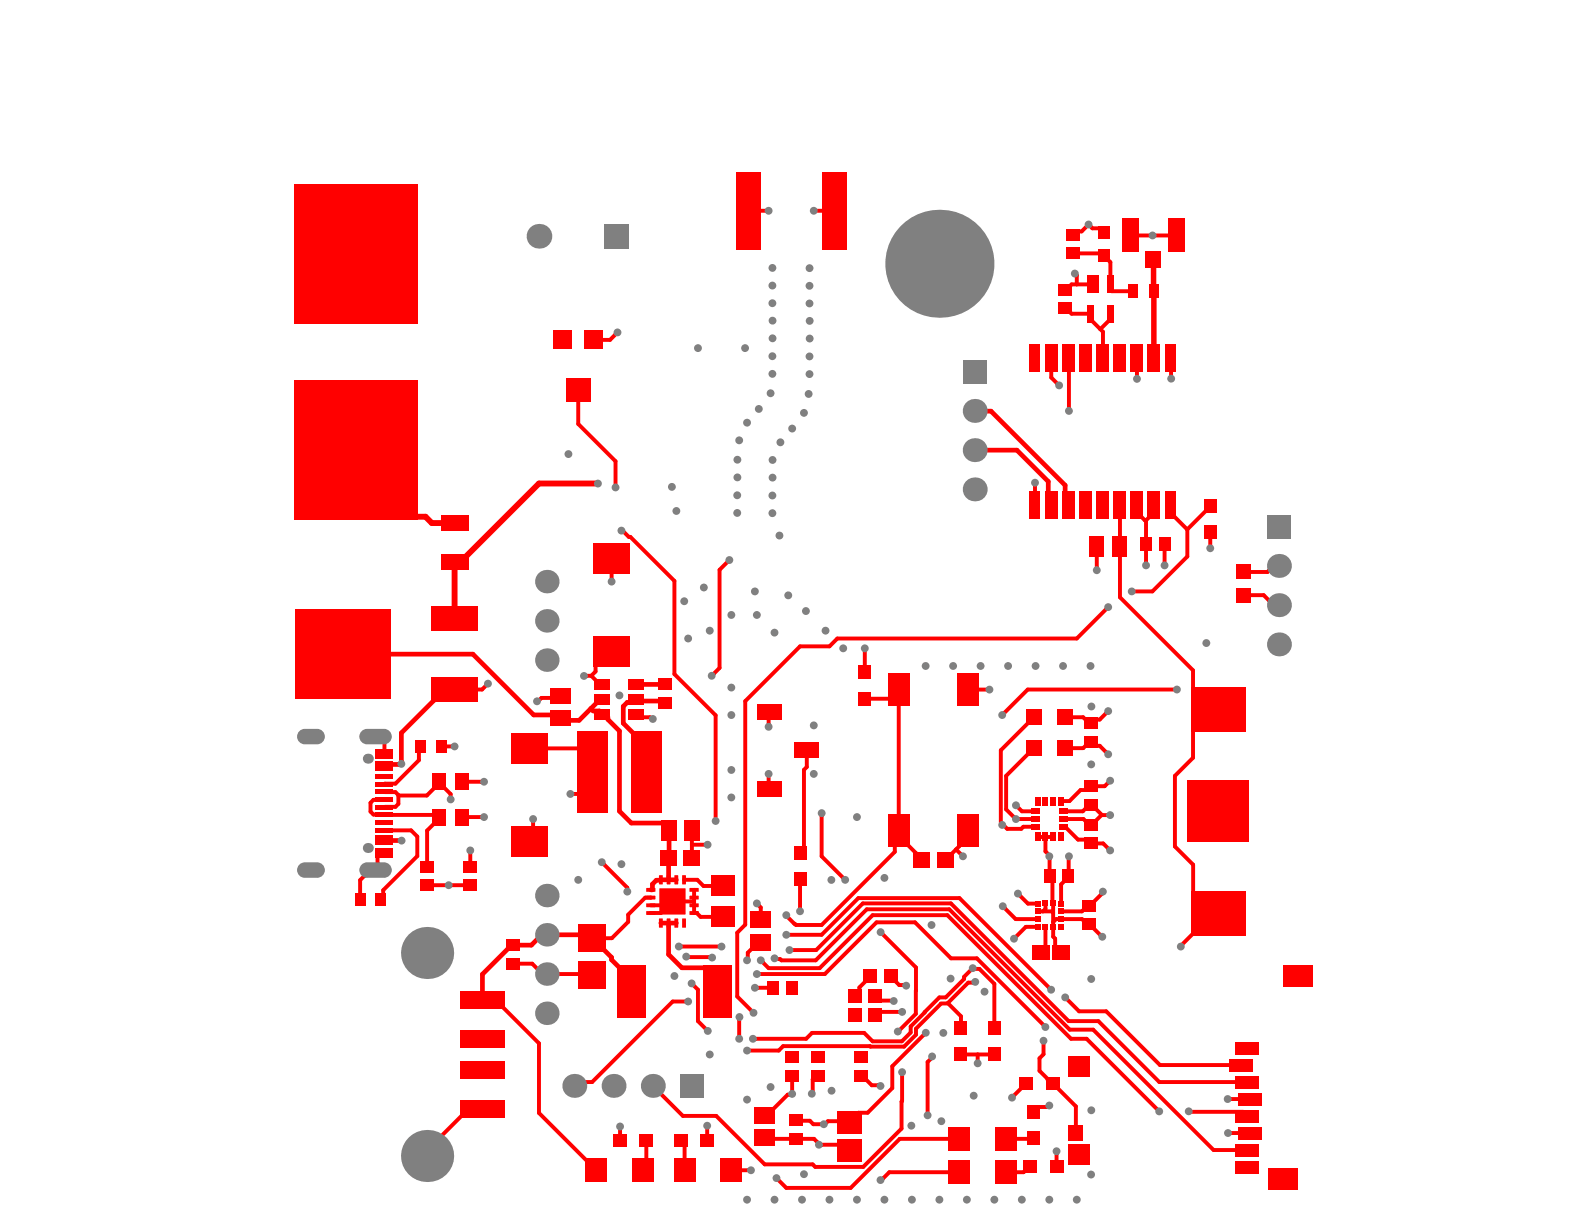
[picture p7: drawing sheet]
<svg xmlns="http://www.w3.org/2000/svg" width="279mm" height="216mm" viewBox="0 0 279 216" stroke-linecap="round" stroke-linejoin="round" font-family="sans-serif">
<g fill="none" stroke="#f00" stroke-width=".69">
<path d="M132 37.2h3.6M143.5 37.2h3.6M108.9 58.6l-1.3 1.4h-2.9M187.9 54.4h.2l.9 .9h3.3v1l1.7 1.7M189.2 44.7h5.1l1.6 1.6v4.8l.2 .3h3.8M189.6 48.3l.3 .3v1.6M192.7 50.2h-3.7l-.9 .9h-.2M194 58l.6 .5v4.6M194.8 41l-.7-.7h-1.4l-.7-.7-1.2 1.2h-1l-.6 .6M195.9 55.3v1l-1.9 1.7M199.4 41.5h8.1M102 68.8v6l6.6 6.6v4.6"/>
<path d="M185.6 63.1l-.2 .2v3.3l1.4 1.4M188.5 63.1v9.4M188.6 63.1h-.1M200.5 63.1v3.7M206.5 63.1l.1 .1M206.6 63.2v3.6M107.9 98.5v4.1M109.6 93.6h.2l1.1 1.1h.3l7.8 7.8v16.4l7.2 7.3v18.6M128.7 98.8l-1.8 1.7v17.3l-1.4 1.4M182.6 85.1v3.9M182.6 89h.1M182.6 85.1h.1"/>
<path d="M193.5 96.4v4.2M197.6 89v16.4l12.8 12.8v3.3l3.6 3.6M200.5 89v1.4l1.4 1.4h.2M202.1 91.8v7.9M203.5 89v1.4l-1.4 1.4M205.4 96v3.7M206.5 89v1.5l2.9 2.9M209.4 93.4h.1M209.4 93.4v4.8l-6.1 6.1h-3.7M213.5 89.2v.1l-4.1 4.1M213.5 93.8v2.9M225.6 99.8h-1l-1 1.1h-4.2"/>
<path d="M104.3 119.2h-1.3M104.3 119.2l1.6 1.6h.4M107.9 114.9h-.5l-2.3 2.4v1.1l-.8 .8M152.5 114.4v4.2M195.5 107.1l-5.6 5.5h-42.2l-1.4 1.4h-5.2l-9.6 9.7v39.4l-1.5 1.4v11.3l2.9 2.8M219.4 105h3.5l1.8 1.7h.9M66.2 129.9h.7l.9 1v2.1M67.8 139.7h1.9l.6 .5v1.6l-.6 .5-1.9 .1M74.3 131.7l-.4 .3v2.1l-4.2 4.1-1.9 .1M77.5 138.1l2 2v.9M77.5 137.9v.2M77.5 138.1l-2.2 2.2h-5"/>
<path d="M77.8 131.7h2.4M81.5 137.9h3.9M86.1 120.6l-1.1 1h-4.8M93.3 132h8.8l2.4 2.4v3.3l-2.4 2.3h-1.5M98.9 123.1h-3.4l-.6 .6h-.2M112.3 125.9l.6 .7 1.8-.1 .3 .3h.2M135.6 136.5v2.5l.2 .2M135.8 125.5l-.2 .2v2.5M142.3 132.4v2.9l-.5 .5v14l-.7 .7M158.5 121.7v25.7l3 3v.3l1.1 1M158.5 121.7l-1.5 1.5h-4.5M174.5 121.6l-3.7 .1"/>
<path d="M182.4 126.5l-5.9 5.8v12.8l.3 .2v.2h.2l.7 .7h2.4l.4-.4h2.1M182.4 132l-4.9 4.9v5.9l1.7 1.7h3.4M187.8 132h3.3l1.1-1.1h.2l.6 .7h1l1.5 1.4M195.5 125.4l-1.5 1.5h-1l-.6 .7h-.2l-1.1-1.1h-3.3M195.8 137.7l-1 1h-2.4l-.7 .7h-1.1l-2 1.9h-1.5M207.6 121.6h-26.3l-4.5 4.5M214 125.1l-3.6 3.6v5l-3.2 3.2v12.4l3.3 3.2v5l3.6 3.6M214 125.1h.9M67.8 141l-1.9 .1-.5 .5v1.6l.5 .5h11.2l.4 .4v.2l-2.2 2.2v6.4M67.8 150.4h-.7l-.5 .5v2.2l-.4 .4h-.9l-1.8 1.7v3.5M67.8 146.5h4.7l1.1 1.1v3.4l-6 6v1.1l-.5 .6M75.3 156.1h7.7"/>
<path d="M81.5 144.1h3.9M83 150v2.9M94 144.5v3.2l-.7 .7M106.1 152.1l4.6 4.5v.7M114.8 158.3h-1l-3 3v1.3l-2.9 2.9h-3.4M114.8 159.7h1.8l.7 .6-.7 .7h-1.8M114.8 158.3h.1M118.6 159h3.8M120.7 155.2h2.3l1.1 1.1h3.5M122 146.5v4.9M122 149h2.8M122.4 157v4h.5l.7 .7h4"/>
<path d="M133.5 159.4l.7 .7v2.1M133.5 159.4h.1M141.1 155.1v5.6M144.9 143.4v7.6l4.2 4.2M157.8 148.2v2.1l-12.9 12.9h-4.5l-1.7-1.8M167.8 150.7h.1M168.6 149.8l1.3 1.2M170.8 146.5l-1.6 1.5v1.2l-2.5 2.5M176.9 159.8l2.3 2.3h3.8M179.2 142l1.1 1.1h2.3M179.2 144.5h.1M179.5 157.6l1.8 1.8h1.7"/>
<path d="M183 147.6h2.8M184.4 147.6v2.6l.7 .7v3.6l.5 .5v4.2l.2 .2M184.4 159.4h.1M184.4 159.4v.9l-.4 .5M185.8 159.4v5.8l.3 .4v1.5l.9 .9h.2M185.8 159.4h.1M187.6 145.8h.3l2.3 2.3h1.5l.7 .7h2.2l1.2 1.2M187.6 143.1h3.4l1.2-1.2h.4l1.8 1.9M188.5 151v3.7l-1.3 1.3v3.4M194.5 157.3l-.1 .3-2.2 2.2h-.4l-1 1h-3.6M195.8 143.8h-1.5l-1.7 1.7h-.4l-1.1-1h-3.5M85.1 176.5h2.4l7.6 7.5v12.3l10.1 10.1"/>
<path d="M90.6 170h3.3l1.8 1.8h8.6l.1 .1M114.8 161h.1M119.7 166.9v.1M119.7 167h7.6M121 168.7l4.6 .2M121.4 176.7h-2.7l-14.3 14.2h-2.4l-.7 .6M122 173.5l1.1 1.1v5.5l1.7 1.7M127.3 167h.1M130.4 179.4v3.8M133.2 174.2h3.2M133.5 171.8h12l9.1-9.1h6.8l6.4 6.3h4.5l12.1 12.2M134.2 169.4l1.4 1.4h9l9.3-9.4h13.2l21.8 21.8h2.8l12.8 12.8"/>
<path d="M134.2 166.2h-.4l-1.9 1.9v1.2l-.1 .1M136.6 169l.1 .2h.9l.2 .2h6.1l9-9h14.5l21.3 21.2h4.1l21.3 21.3h5.9M138.7 164.9h6.2l6.5-6.5h17.8l16.2 16.2M139.3 167.6h4.7l8.2-8.2h15.5l20.8 20.7h5.2l10.8 10.8h15.5M153.5 172.2l-1.9 2v.6l-.8 .8M154.3 175.6l.8 .9 2.5 .1M155.3 164.4l6.3 6.3-.1 8.1-3.1 3.2M157.1 172.2l1.5 1.6h1.1l.1 .1M159.1 178.5h-4l-.1 .2M166 177.1l-4.4 4.4v1l-2.1 2.1-21.4-.1-.7 .8h-5.6M166 177h1.2M172 173.2l-.1 .1h-1.1l-3.6 3.6 2.3 2.4v2.1"/>
<path d="M183 163.5h-2.1l-2 2.1M183 160.8h2.5l.3 .2M184.4 163.5v3.8l-.7 .7M185.8 162.6h.1M185.8 162.6l.5-.5h4.6l.9 1h.4l2.2 2.1M187.9 175.9l2.4 2.5h4.8l9.5 9.5h14.3M214 161.1l-5.7 5.7v.2M214 161.1h.9M85.1 195.5h-2.4l-7.4 7.4v1M109.4 198.7v2.5M124.7 198.6v2.6M139.7 189.7v3.3l-.1 .1h-.7l-3.6 3.6h-.4"/>
<path d="M139.7 189.7h.1M144.2 189.7h-.2l-.6 .7v2.2l-.2 .3M151.8 189.7h.3l1.7 1.7h1.4l.1 .2M159.1 189.1l-.1 10-6.7 6.7h-8.5l-.5-.4h-8.4l-8.6-8.6h-5.8l-5.3-5.3M163.3 182.2l-5.9 5.9v3.8l-4.4 4.4h-1.6l-1.6 1.6-.2-.1h-3.6l-.5 .5h-2l-.7-.6-2.4-.1M164.4 186.3v.2l-.8 .8v9.4M169.5 186h5.9M172.4 186v1.6M175.4 181.4v-7.9l-2.6-2.6h-1.1l-.1-.1-1.5 1.5v.4l-3.3 3.2h-1.1l-5.1 5.2v1l-1.5 1.6h-5.2l-1.5-1.5h-9.2l-1 1h-9.4M181 191.2h-.1l-2.4 2.4M184.1 183.6v2.4l-.7 .7v2.2l2.1 2.3h.3l4 4v4.7M185.1 195h-.2l-.3 .3h-1.5l-.8 .8"/>
<path d="M209.7 196l9.5 .1 .8 .8M216.6 193.9h3.9M216.6 199.9h3.9M114 201.2v4.6l-.6 .6M120.1 201.2l.7 .7v4.5M128.9 206.4h3.6M134.9 200.7l.2 .2h8.5l.9 .8v.2M144.6 201.9h4.1l1.1 1.1M169.2 206.8h-12.3l-1.4 1.3h-.2M169.2 200.9h-10.5l-8.6 8.6h-11.4l-1.7-1.7M181.7 205.7h-.1l-1 1.1h-3.2M182.3 200.8l-.1 .1h-4.8"/>
<path d="M186.4 203.1v2.6"/>
</g>
<g fill="none" stroke="#f00" stroke-width=".83">
<path d="M171.9 79.4h7.5l5.5 5.5v3.5l.7 .6M171.9 72.5h2.9l13.1 13.1v2.7l.7 .7M60.6 115.4h22.8l10.7 10.7h3.8l1 1h3.2l3.8-3.7h.4M70.8 134.7l-.1 .1h-2.6l-.3 .4M70.8 134.7v.1M80.2 121.6l-1.6 1.7h-2l-.1 .3-5.7 5.7v5.4M104.2 125l.4 .4h1.1l.6 .5h.4l.5 .6v.4l2.1 2v14.2l2.1 2.1h5.7l.9 .9-.1 9.1M117.2 124l-.3-.3h-4.3l-.3-.3-.6 .5h-1.1l-.7 .7v3l4.1 4.1v4.5M117.2 120.7l-4.9 .1M67.8 148.2v.1M67.8 148.3h3M70.8 148.3h.1"/>
<path d="M119.3 155.2l-3.5 .1-.7 .7v.9l-.3 .1M111.4 174.9v-2.1l-3.5-3.5v-.4l-4.1-4h-8.2l-1.9 1.8h-3.1l-.6 .6h-.4l-4.5 4.5v4.7M116.6 162.8h2.7M117.9 162.8v5.6l2.4 2.3h4.1l2.1 2.1v2.1"/>
</g>
<path d="M71.5 88.1v1.3l1.8 1.7h1.8l1.1 1.2h4M105.5 85.3h-10.4l-13.8 13.8h-1.1v10" fill="none" stroke="#f00" stroke-width="1"/>
<path d="M203.4 45.7l.1 5.7M203.5 51.4h.1M203.5 51.4v11.7" fill="none" stroke="#f00" stroke-width=".97"/>
<g fill="#808080">
<path d="M55.9 153.5h1.4a1.36 1.36 0 0 1-1.4 1.3z"/>
<path d="M55.9 152.1a1.36 1.36 0 0 1 1.4 1.4h-1.4z"/>
<path d="M52.7 152.7l.6-.5 .5-.1v1.4h-1.4z"/>
<path d="M52.4 153.5h1.4v1.3a1.36 1.36 0 0 1-1.4-1.3z"/>
<path d="M55.9 129.9h1.4a1.36 1.36 0 0 1-1.4 1.4z"/>
<path d="M55.9 128.6a1.36 1.36 0 0 1 1.4 1.3h-1.4z"/>
<path d="M52.7 129.1l.6-.5h.5v1.3h-1.4z"/>
<path d="M52.4 129.9h1.4v1.4a1.36 1.36 0 0 1-1.4-1.4z"/>
<path d="M67.7 153.5h1.4a1.36 1.36 0 0 1-1.4 1.3z"/>
<path d="M67.7 152.1a1.36 1.36 0 0 1 1.4 1.4h-1.4z"/>
<path d="M63.6 152.7l.7-.5 .4-.1v1.4h-1.3z"/>
<path d="M63.4 153.5h1.3v1.3a1.36 1.36 0 0 1-1.3-1.3z"/>
<path d="M67.7 129.9h1.4a1.36 1.36 0 0 1-1.4 1.4z"/>
<path d="M67.7 128.6a1.36 1.36 0 0 1 1.4 1.3h-1.4z"/>
<path d="M63.6 129.1l.7-.5h.4v1.3h-1.3z"/>
<path d="M63.4 129.9h1.3v1.4a1.36 1.36 0 0 1-1.3-1.4z"/>
<circle cx="166.4" cy="182.2" r=".69"/>
<circle cx="158.4" cy="182" r=".69"/>
<circle cx="184.1" cy="183.6" r=".69"/>
<circle cx="172.4" cy="187.6" r=".69"/>
<circle cx="178.5" cy="193.6" r=".69"/>
<circle cx="171.6" cy="170.8" r=".69"/>
<circle cx="172" cy="173.2" r=".69"/>
<circle cx="173.7" cy="174.9" r=".69"/>
<circle cx="167.7" cy="172.6" r=".69"/>
<circle cx="163.3" cy="182.2" r=".69"/>
<circle cx="164.4" cy="186.3" r=".69"/>
<circle cx="155.3" cy="208.2" r=".69"/>
<circle cx="174.5" cy="121.6" r=".69"/>
<circle cx="182.6" cy="85.1" r=".69"/>
<circle cx="119.7" cy="167" r=".69"/>
<circle cx="138.7" cy="164.9" r=".69"/>
<circle cx="139.3" cy="167.6" r=".69"/>
<circle cx="159.8" cy="173.9" r=".69"/>
<circle cx="157.6" cy="176.6" r=".69"/>
<circle cx="145.3" cy="198.3" r=".69"/>
<circle cx="144.5" cy="201.9" r=".69"/>
<circle cx="127.3" cy="167" r=".69"/>
<circle cx="133.5" cy="159.4" r=".69"/>
<circle cx="102" cy="155.2" r=".69"/>
<circle cx="146.6" cy="155.2" r=".69"/>
<circle cx="149.1" cy="155.2" r=".69"/>
<circle cx="136.2" cy="47.3" r=".69"/>
<circle cx="142.8" cy="47.3" r=".69"/>
<circle cx="141.8" cy="72.8" r=".69"/>
<circle cx="184.4" cy="181.2" r=".69"/>
<circle cx="185.4" cy="174.6" r=".69"/>
<circle cx="208.3" cy="167" r=".69"/>
<circle cx="126.2" cy="144.8" r=".69"/>
<circle cx="145.6" cy="111.2" r=".69"/>
<circle cx="148.7" cy="114.4" r=".69"/>
<circle cx="152.5" cy="114.4" r=".69"/>
<circle cx="142.8" cy="50.4" r=".69"/>
<circle cx="136.2" cy="50.4" r=".69"/>
<circle cx="188.5" cy="72.5" r=".69"/>
<circle cx="186.8" cy="68" r=".69"/>
<circle cx="202.1" cy="99.7" r=".69"/>
<circle cx="205.4" cy="99.7" r=".69"/>
<circle cx="199.6" cy="104.3" r=".69"/>
<circle cx="195.5" cy="107.1" r=".69"/>
<circle cx="192.4" cy="117.5" r=".69"/>
<circle cx="168.1" cy="117.5" r=".69"/>
<circle cx="142.2" cy="107.8" r=".69"/>
<circle cx="132.9" cy="178.6" r=".69"/>
<circle cx="213.5" cy="96.7" r=".69"/>
<circle cx="193.5" cy="100.6" r=".69"/>
<circle cx="135.9" cy="69.4" r=".69"/>
<circle cx="142.6" cy="69.5" r=".69"/>
<circle cx="139.7" cy="75.6" r=".69"/>
<circle cx="137.7" cy="78" r=".69"/>
<circle cx="130.4" cy="77.7" r=".69"/>
<circle cx="131.8" cy="74.6" r=".69"/>
<circle cx="133.8" cy="72.1" r=".69"/>
<circle cx="136.2" cy="53.5" r=".69"/>
<circle cx="136.2" cy="62.8" r=".69"/>
<circle cx="136.2" cy="65.9" r=".69"/>
<circle cx="136.3" cy="59.7" r=".69"/>
<circle cx="136.3" cy="56.6" r=".69"/>
<circle cx="142.8" cy="56.6" r=".69"/>
<circle cx="142.8" cy="59.7" r=".69"/>
<circle cx="142.8" cy="66" r=".69"/>
<circle cx="142.8" cy="62.9" r=".69"/>
<circle cx="142.8" cy="53.5" r=".69"/>
<circle cx="130" cy="87.4" r=".69"/>
<circle cx="130" cy="90.5" r=".69"/>
<circle cx="130.1" cy="84.2" r=".69"/>
<circle cx="130.1" cy="81.1" r=".69"/>
<circle cx="136.3" cy="81.1" r=".69"/>
<circle cx="136.3" cy="84.2" r=".69"/>
<circle cx="136.2" cy="90.5" r=".69"/>
<circle cx="136.2" cy="87.4" r=".69"/>
<circle cx="143.5" cy="37.2" r=".69"/>
<circle cx="135.6" cy="37.2" r=".69"/>
<circle cx="131.4" cy="61.4" r=".69"/>
<circle cx="123.1" cy="61.4" r=".69"/>
<circle cx="130.4" cy="179.4" r=".69"/>
<circle cx="133.5" cy="171.8" r=".69"/>
<circle cx="133.2" cy="174.2" r=".69"/>
<circle cx="124.8" cy="181.8" r=".69"/>
<circle cx="130.4" cy="183.2" r=".69"/>
<circle cx="132.8" cy="183.2" r=".69"/>
<circle cx="131.8" cy="185.3" r=".69"/>
<circle cx="125.2" cy="186" r=".69"/>
<circle cx="124.8" cy="149" r=".69"/>
<circle cx="125.6" cy="168.9" r=".69"/>
<circle cx="109.6" cy="93.6" r=".69"/>
<circle cx="100.3" cy="80.1" r=".69"/>
<circle cx="118.5" cy="85.9" r=".69"/>
<circle cx="119.3" cy="90.1" r=".69"/>
<circle cx="108.6" cy="86" r=".69"/>
<circle cx="105.5" cy="85.3" r=".69"/>
<circle cx="108.9" cy="58.6" r=".69"/>
<circle cx="187.5" cy="117.5" r=".69"/>
<circle cx="177.8" cy="117.5" r=".69"/>
<circle cx="173" cy="117.5" r=".69"/>
<circle cx="163.3" cy="117.5" r=".69"/>
<circle cx="182.7" cy="117.5" r=".69"/>
<circle cx="176.8" cy="126.1" r=".69"/>
<circle cx="207.6" cy="121.6" r=".69"/>
<circle cx="100.6" cy="140" r=".69"/>
<circle cx="109.3" cy="122.7" r=".69"/>
<circle cx="115.2" cy="126.8" r=".69"/>
<circle cx="187.9" cy="175.9" r=".69"/>
<circle cx="185.1" cy="195" r=".69"/>
<circle cx="192.5" cy="195.8" r=".69"/>
<circle cx="216.6" cy="199.9" r=".69"/>
<circle cx="216.6" cy="193.9" r=".69"/>
<circle cx="204.5" cy="196" r=".69"/>
<circle cx="209.7" cy="196" r=".69"/>
<circle cx="136.6" cy="169" r=".69"/>
<circle cx="135.6" cy="128.2" r=".69"/>
<circle cx="83" cy="150" r=".69"/>
<circle cx="79.5" cy="141" r=".69"/>
<circle cx="107.9" cy="102.6" r=".69"/>
<circle cx="131.8" cy="194" r=".69"/>
<circle cx="135.9" cy="191.7" r=".69"/>
<circle cx="121" cy="168.7" r=".69"/>
<circle cx="119" cy="172.2" r=".69"/>
<circle cx="194.4" cy="165.2" r=".69"/>
<circle cx="194.5" cy="157.3" r=".69"/>
<circle cx="86.1" cy="120.6" r=".69"/>
<circle cx="94.7" cy="123.7" r=".69"/>
<circle cx="68.1" cy="74.2" r=".69"/>
<circle cx="71.5" cy="70.7" r=".69"/>
<circle cx="64.6" cy="77.7" r=".69"/>
<circle cx="54.2" cy="43.1" r=".69"/>
<circle cx="61.2" cy="50" r=".69"/>
<circle cx="64.6" cy="43.1" r=".69"/>
<circle cx="64.6" cy="46.5" r=".69"/>
<circle cx="68.1" cy="36.1" r=".69"/>
<circle cx="71.5" cy="50" r=".69"/>
<circle cx="71.5" cy="46.5" r=".69"/>
<circle cx="61.1" cy="43.1" r=".69"/>
<circle cx="71.5" cy="36.1" r=".69"/>
<circle cx="54.2" cy="36.1" r=".69"/>
<circle cx="61.1" cy="36.1" r=".69"/>
<circle cx="68.1" cy="43.1" r=".69"/>
<circle cx="61.1" cy="39.6" r=".69"/>
<circle cx="54.2" cy="39.6" r=".69"/>
<circle cx="68.1" cy="39.6" r=".69"/>
<circle cx="64.6" cy="36.1" r=".69"/>
<circle cx="54.2" cy="50" r=".69"/>
<circle cx="61.1" cy="53.4" r=".69"/>
<circle cx="68.1" cy="53.4" r=".69"/>
<circle cx="64.6" cy="53.4" r=".69"/>
<circle cx="71.5" cy="43.1" r=".69"/>
<circle cx="57.7" cy="53.4" r=".69"/>
<circle cx="57.7" cy="43.1" r=".69"/>
<circle cx="68.1" cy="50" r=".69"/>
<circle cx="54.2" cy="53.4" r=".69"/>
<circle cx="64.6" cy="50" r=".69"/>
<circle cx="68.1" cy="46.5" r=".69"/>
<circle cx="57.7" cy="46.5" r=".69"/>
<circle cx="57.7" cy="39.6" r=".69"/>
<circle cx="64.6" cy="39.6" r=".69"/>
<circle cx="57.7" cy="36.1" r=".69"/>
<circle cx="61.1" cy="46.5" r=".69"/>
<circle cx="71.5" cy="53.4" r=".69"/>
<circle cx="71.5" cy="39.6" r=".69"/>
<circle cx="54.2" cy="46.5" r=".69"/>
<circle cx="57.7" cy="50" r=".69"/>
<circle cx="57.7" cy="84.6" r=".69"/>
<circle cx="54.2" cy="77.7" r=".69"/>
<circle cx="64.6" cy="84.6" r=".69"/>
<circle cx="64.6" cy="70.7" r=".69"/>
<circle cx="64.6" cy="74.2" r=".69"/>
<circle cx="54.2" cy="84.6" r=".69"/>
<circle cx="68.1" cy="84.6" r=".69"/>
<circle cx="64.6" cy="81.1" r=".69"/>
<circle cx="68.1" cy="88.1" r=".69"/>
<circle cx="61.1" cy="88.1" r=".69"/>
<circle cx="57.7" cy="81.1" r=".69"/>
<circle cx="71.5" cy="88.1" r=".69"/>
<circle cx="71.5" cy="81.1" r=".69"/>
<circle cx="57.7" cy="77.7" r=".69"/>
<circle cx="54.2" cy="88.1" r=".69"/>
<circle cx="68.1" cy="70.7" r=".69"/>
<circle cx="54.2" cy="81.1" r=".69"/>
<circle cx="61.2" cy="84.6" r=".69"/>
<circle cx="57.7" cy="70.7" r=".69"/>
<circle cx="61.1" cy="70.7" r=".69"/>
<circle cx="54.2" cy="70.7" r=".69"/>
<circle cx="61.1" cy="74.2" r=".69"/>
<circle cx="54.2" cy="74.2" r=".69"/>
<circle cx="61.1" cy="81.1" r=".69"/>
<circle cx="71.5" cy="74.2" r=".69"/>
<circle cx="64.6" cy="88.1" r=".69"/>
<circle cx="68.1" cy="81.1" r=".69"/>
<circle cx="68.1" cy="77.7" r=".69"/>
<circle cx="71.5" cy="84.6" r=".69"/>
<circle cx="71.5" cy="77.7" r=".69"/>
<circle cx="61.1" cy="77.7" r=".69"/>
<circle cx="57.7" cy="88.1" r=".69"/>
<circle cx="57.7" cy="74.2" r=".69"/>
<circle cx="129" cy="108.5" r=".69"/>
<circle cx="125.2" cy="111.2" r=".69"/>
<circle cx="121.4" cy="112.6" r=".69"/>
<circle cx="124.2" cy="103.6" r=".69"/>
<circle cx="120.7" cy="106.1" r=".69"/>
<circle cx="133.5" cy="108.5" r=".69"/>
<circle cx="141.8" cy="207.1" r=".69"/>
<circle cx="137" cy="207.8" r=".69"/>
<circle cx="160.8" cy="198.6" r=".69"/>
<circle cx="141.5" cy="211.6" r=".69"/>
<circle cx="186.4" cy="203.1" r=".69"/>
<circle cx="166" cy="197.8" r=".69"/>
<circle cx="139" cy="105" r=".69"/>
<circle cx="136.6" cy="111.6" r=".69"/>
<circle cx="125.5" cy="119.2" r=".69"/>
<circle cx="128.7" cy="98.8" r=".69"/>
<circle cx="192.5" cy="207.2" r=".69"/>
<circle cx="171.7" cy="193.3" r=".69"/>
<circle cx="192.5" cy="172.7" r=".69"/>
<circle cx="192.5" cy="134.8" r=".69"/>
<circle cx="192.5" cy="124.6" r=".69"/>
<circle cx="129" cy="121.3" r=".69"/>
<circle cx="129" cy="126.1" r=".69"/>
<circle cx="129" cy="135.8" r=".69"/>
<circle cx="129" cy="140.7" r=".69"/>
<circle cx="131.8" cy="211.6" r=".69"/>
<circle cx="136.6" cy="211.6" r=".69"/>
<circle cx="146.3" cy="211.6" r=".69"/>
<circle cx="180.2" cy="211.6" r=".69"/>
<circle cx="151.2" cy="211.6" r=".69"/>
<circle cx="156" cy="211.6" r=".69"/>
<circle cx="160.9" cy="211.6" r=".69"/>
<circle cx="165.7" cy="211.6" r=".69"/>
<circle cx="170.5" cy="211.6" r=".69"/>
<circle cx="175.4" cy="211.6" r=".69"/>
<circle cx="185.1" cy="211.6" r=".69"/>
<circle cx="189.9" cy="211.6" r=".69"/>
<circle cx="195.8" cy="143.8" r=".69"/>
<circle cx="195.5" cy="125.4" r=".69"/>
<circle cx="195.5" cy="133" r=".69"/>
<circle cx="79.1" cy="156.1" r=".69"/>
<circle cx="164.3" cy="163.2" r=".69"/>
<circle cx="155.3" cy="164.4" r=".69"/>
<circle cx="109.6" cy="152.4" r=".69"/>
<circle cx="80.2" cy="131.7" r=".69"/>
<circle cx="189.6" cy="48.3" r=".69"/>
<circle cx="169.9" cy="151" r=".69"/>
<circle cx="163.6" cy="196.7" r=".69"/>
<circle cx="214.9" cy="143.1" r=".69"/>
<circle cx="150.8" cy="175.6" r=".69"/>
<circle cx="150.8" cy="179.1" r=".69"/>
<circle cx="178.9" cy="165.6" r=".69"/>
<circle cx="156" cy="154.9" r=".69"/>
<circle cx="151.2" cy="144.1" r=".69"/>
<circle cx="143.5" cy="128" r=".69"/>
<circle cx="143.5" cy="136.5" r=".69"/>
<circle cx="133.2" cy="104.3" r=".69"/>
<circle cx="137.5" cy="94.5" r=".69"/>
<circle cx="122" cy="173.5" r=".69"/>
<circle cx="121.4" cy="176.7" r=".69"/>
<circle cx="146.7" cy="192.4" r=".69"/>
<circle cx="143.2" cy="192.9" r=".69"/>
<circle cx="139.7" cy="193" r=".69"/>
<circle cx="155.3" cy="191.6" r=".69"/>
<circle cx="159.1" cy="178.5" r=".69"/>
<circle cx="159.1" cy="189.1" r=".69"/>
<circle cx="212.8" cy="113.4" r=".69"/>
<circle cx="192" cy="39.6" r=".69"/>
<circle cx="203.3" cy="41.5" r=".69"/>
<circle cx="206.6" cy="66.8" r=".69"/>
<circle cx="200.5" cy="66.8" r=".69"/>
<circle cx="94" cy="144.5" r=".69"/>
<circle cx="124.7" cy="198.6" r=".69"/>
<circle cx="176.8" cy="145.5" r=".69"/>
<circle cx="176.9" cy="159.8" r=".69"/>
<circle cx="179.5" cy="157.6" r=".69"/>
<circle cx="179.2" cy="144.5" r=".69"/>
<circle cx="188.5" cy="151" r=".69"/>
<circle cx="185.1" cy="151" r=".69"/>
<circle cx="195.8" cy="150" r=".69"/>
<circle cx="195.8" cy="137.7" r=".69"/>
<circle cx="179.2" cy="142" r=".69"/>
<circle cx="109.4" cy="198.7" r=".69"/>
<circle cx="132.5" cy="206.4" r=".69"/>
<circle cx="135.6" cy="136.5" r=".69"/>
<circle cx="110.6" cy="157.3" r=".69"/>
<circle cx="106.1" cy="152.1" r=".69"/>
<circle cx="131.8" cy="169.4" r=".69"/>
<circle cx="134.2" cy="169.4" r=".69"/>
<circle cx="103" cy="119.2" r=".69"/>
<circle cx="70.8" cy="148.3" r=".69"/>
<circle cx="70.8" cy="134.7" r=".69"/>
<circle cx="85.4" cy="144.1" r=".69"/>
<circle cx="85.4" cy="137.9" r=".69"/>
<circle cx="144.9" cy="143.4" r=".69"/>
<circle cx="138.7" cy="161.4" r=".69"/>
<circle cx="141.1" cy="160.7" r=".69"/>
<circle cx="151.8" cy="186.4" r=".69"/>
<circle cx="139.7" cy="186.4" r=".69"/>
<circle cx="144.2" cy="186.4" r=".69"/>
<circle cx="139.6" cy="174.2" r=".69"/>
<circle cx="118.6" cy="159" r=".68"/>
<circle cx="120" cy="157.6" r=".68"/>
<circle cx="117.2" cy="157.6" r=".68"/>
<circle cx="117.2" cy="160.4" r=".68"/>
<circle cx="120" cy="160.4" r=".68"/>
<circle cx="95.1" cy="41.7" r="2.18"/>
<circle cx="165.7" cy="46.5" r="9.5"/>
<circle cx="171.9" cy="79.4" r="2.11"/>
<circle cx="171.9" cy="86.3" r="2.11"/>
<circle cx="171.9" cy="72.5" r="2.11"/>
<circle cx="225.6" cy="113.7" r="2.11"/>
<circle cx="225.6" cy="106.7" r="2.11"/>
<circle cx="225.6" cy="99.8" r="2.11"/>
<circle cx="96.5" cy="102.6" r="2.08"/>
<circle cx="96.5" cy="109.5" r="2.08"/>
<circle cx="75.3" cy="203.9" r="4.6"/>
<circle cx="75.3" cy="168.1" r="4.6"/>
<circle cx="96.5" cy="178.7" r="2.08"/>
<circle cx="96.5" cy="171.8" r="2.08"/>
<circle cx="96.5" cy="164.9" r="2.08"/>
<circle cx="96.5" cy="158" r="2.08"/>
<circle cx="101.3" cy="191.5" r="2.11"/>
<circle cx="108.2" cy="191.5" r="2.11"/>
<circle cx="115.2" cy="191.5" r="2.11"/>
<circle cx="64.9" cy="133.8" r=".89"/>
<circle cx="64.9" cy="149.6" r=".89"/>
<circle cx="96.5" cy="116.4" r="2.08"/>
</g>
<g fill="#808080">
<path d="M106.5 39.5h4.4v4.4h-4.4z" fill-rule="evenodd"/>
<path d="M169.8 63.4h4.2v4.3h-4.2z" fill-rule="evenodd"/>
<path d="M223.5 90.8h4.2v4.2h-4.2z" fill-rule="evenodd"/>
<path d="M120 189.4h4.2v4.2h-4.2z" fill-rule="evenodd"/>
<path d="M52.4 153.5l1.4-1.4h2.1l1.4 1.4-1.4 1.3h-2.1z" fill-rule="evenodd"/>
<path d="M52.4 129.9l1.4-1.3h2.1l1.4 1.3-1.4 1.4h-2.1z" fill-rule="evenodd"/>
<path d="M63.4 153.5l1.3-1.4h3l1.4 1.4-1.4 1.3h-3z" fill-rule="evenodd"/>
<path d="M63.4 129.9l1.3-1.3h3l1.4 1.3-1.4 1.4h-3z" fill-rule="evenodd"/>
</g>
<g fill="#f00">
<path d="M174.3 180.1h2.2v2.5h-2.2z" fill-rule="evenodd"/>
<path d="M174.3 184.8h2.2v2.4h-2.2z" fill-rule="evenodd"/>
<path d="M129.8 30.4h4.4v13.6h-4.4z" fill-rule="evenodd"/>
<path d="M144.9 30.4h4.4v13.6h-4.4z" fill-rule="evenodd"/>
<path d="M97.6 58.3h3.3v3.3h-3.3z" fill-rule="evenodd"/>
<path d="M103.1 58.3h3.3v3.3h-3.3z" fill-rule="evenodd"/>
<path d="M99.8 66.8h4.4v4.1h-4.4z" fill-rule="evenodd"/>
<path d="M188.5 201.9h3.8v3.5h-3.8z" fill-rule="evenodd"/>
<path d="M188.5 198.5h2.6v2.7h-2.6z" fill-rule="evenodd"/>
<path d="M188.5 186.3h3.8v3.6h-3.8z" fill-rule="evenodd"/>
<path d="M217.9 204.8h4.1v2.1h-4.1z" fill-rule="evenodd"/>
<path d="M217.9 201.8h4.1v2.1h-4.1z" fill-rule="evenodd"/>
<path d="M218.5 198.8h4.1v2.1h-4.1z" fill-rule="evenodd"/>
<path d="M217.9 195.8h4.1v2.1h-4.1z" fill-rule="evenodd"/>
<path d="M218.5 192.8h4.1v2.1h-4.1z" fill-rule="evenodd"/>
<path d="M217.9 189.8h4.1v2.2h-4.1z" fill-rule="evenodd"/>
<path d="M216.9 186.8h4v2.2h-4z" fill-rule="evenodd"/>
<path d="M217.9 183.8h4.1v2.2h-4.1z" fill-rule="evenodd"/>
<path d="M223.6 206.1h5.2v3.8h-5.2z" fill-rule="evenodd"/>
<path d="M226.4 170.3h5.1v3.8h-5.1z" fill-rule="evenodd"/>
<path d="M184.4 190.1h2.5v2.2h-2.5z" fill-rule="evenodd"/>
<path d="M179.8 190.1h2.5v2.2h-2.5z" fill-rule="evenodd"/>
<path d="M140.1 131h4.4v2.7h-4.4z" fill-rule="evenodd"/>
<path d="M133.6 137.8h4.3v2.7h-4.3z" fill-rule="evenodd"/>
<path d="M133.6 124.2h4.3v2.7h-4.3z" fill-rule="evenodd"/>
<path d="M77.7 90.9h4.9v2.7h-4.9z" fill-rule="evenodd"/>
<path d="M77.7 97.7h4.9v2.7h-4.9z" fill-rule="evenodd"/>
<path d="M175.5 198.8h3.8v4.1h-3.8z" fill-rule="evenodd"/>
<path d="M167.3 198.8h3.8v4.1h-3.8z" fill-rule="evenodd"/>
<path d="M175.5 204.7h3.8v4.1h-3.8z" fill-rule="evenodd"/>
<path d="M167.3 204.7h3.8v4.1h-3.8z" fill-rule="evenodd"/>
<path d="M181.2 199.5h2.2v2.5h-2.2z" fill-rule="evenodd"/>
<path d="M181.2 194.9h2.2v2.5h-2.2z" fill-rule="evenodd"/>
<path d="M180.5 204.6h2.5v2.2h-2.5z" fill-rule="evenodd"/>
<path d="M185.1 204.6h2.5v2.2h-2.5z" fill-rule="evenodd"/>
<path d="M210.1 121.1h9.5v7.9h-9.5z" fill-rule="evenodd"/>
<path d="M210.1 157.1h9.5v7.9h-9.5z" fill-rule="evenodd"/>
<path d="M209.5 137.7h10.8v10.8h-10.8z" fill-rule="evenodd"/>
<path d="M52 32.5h21.8v24.6h-21.8z" fill-rule="evenodd"/>
<path d="M52 67.1h21.8v24.6h-21.8z" fill-rule="evenodd"/>
<path d="M168.9 118.8h3.8v5.7h-3.8z" fill-rule="evenodd"/>
<path d="M156.6 118.8h3.8v5.7h-3.8z" fill-rule="evenodd"/>
<path d="M156.6 143.6h3.8v5.7h-3.8z" fill-rule="evenodd"/>
<path d="M168.9 143.6h3.8v5.7h-3.8z" fill-rule="evenodd"/>
<path d="M181.6 86.6h1.9v4.9h-1.9z" fill-rule="evenodd"/>
<path d="M184.5 86.6h2.1v4.9h-2.1z" fill-rule="evenodd"/>
<path d="M187.5 86.6h2.1v4.9h-2.1z" fill-rule="evenodd"/>
<path d="M190.5 86.6h2.1v4.9h-2.1z" fill-rule="evenodd"/>
<path d="M193.5 86.6h2.1v4.9h-2.1z" fill-rule="evenodd"/>
<path d="M196.5 86.6h2.1v4.9h-2.1z" fill-rule="evenodd"/>
<path d="M199.5 86.6h2.1v4.9h-2.1z" fill-rule="evenodd"/>
<path d="M202.5 86.6h2.1v4.9h-2.1z" fill-rule="evenodd"/>
<path d="M205.6 86.6h1.9v4.9h-1.9z" fill-rule="evenodd"/>
<path d="M205.6 60.7h1.9v4.9h-1.9z" fill-rule="evenodd"/>
<path d="M202.5 60.7h2.1v4.9h-2.1z" fill-rule="evenodd"/>
<path d="M199.5 60.7h2.1v4.9h-2.1z" fill-rule="evenodd"/>
<path d="M196.5 60.7h2.1v4.9h-2.1z" fill-rule="evenodd"/>
<path d="M193.5 60.7h2.1v4.9h-2.1z" fill-rule="evenodd"/>
<path d="M190.5 60.7h2.1v4.9h-2.1z" fill-rule="evenodd"/>
<path d="M187.5 60.7h2.1v4.9h-2.1z" fill-rule="evenodd"/>
<path d="M184.5 60.7h2.1v4.9h-2.1z" fill-rule="evenodd"/>
<path d="M181.6 60.7h1.9v4.9h-1.9z" fill-rule="evenodd"/>
<path d="M204.4 94.8h2v2.4h-2z" fill-rule="evenodd"/>
<path d="M201.1 94.8h2.1v2.4h-2.1z" fill-rule="evenodd"/>
<path d="M127 204.4h3.8v4.1h-3.8z" fill-rule="evenodd"/>
<path d="M118.8 204.4h3.9v4.1h-3.9z" fill-rule="evenodd"/>
<path d="M103.3 204.4h3.8v4.1h-3.8z" fill-rule="evenodd"/>
<path d="M111.4 204.4h3.9v4.1h-3.9z" fill-rule="evenodd"/>
<path d="M195.2 48.6h1.3v3.1h-1.3z" fill-rule="evenodd"/>
<path d="M191.7 48.6h2v3.1h-2z" fill-rule="evenodd"/>
<path d="M191.7 53.8h1.2v3.1h-1.2z" fill-rule="evenodd"/>
<path d="M195.2 53.8h1.3v3.1h-1.3z" fill-rule="evenodd"/>
<path d="M150.6 185.4h2.5v2.1h-2.5z" fill-rule="evenodd"/>
<path d="M150.6 188.7h2.5v2h-2.5z" fill-rule="evenodd"/>
<path d="M138.5 185.4h2.5v2.1h-2.5z" fill-rule="evenodd"/>
<path d="M138.5 188.7h2.5v2h-2.5z" fill-rule="evenodd"/>
<path d="M202.1 44.3h2.7v2.8h-2.7z" fill-rule="evenodd"/>
<path d="M206 38.5h2.9v6h-2.9z" fill-rule="evenodd"/>
<path d="M198 38.5h2.8v6h-2.8z" fill-rule="evenodd"/>
<path d="M168.4 184.8h2.2v2.4h-2.2z" fill-rule="evenodd"/>
<path d="M168.4 180.1h2.2v2.5h-2.2z" fill-rule="evenodd"/>
<path d="M218.1 103.7h2.6v2.6h-2.6z" fill-rule="evenodd"/>
<path d="M218.1 99.6h2.6v2.6h-2.6z" fill-rule="evenodd"/>
<path d="M76.3 136.5h2.4v2.8h-2.4z" fill-rule="evenodd"/>
<path d="M80.2 136.5h2.5v2.8h-2.5z" fill-rule="evenodd"/>
<path d="M76.3 142.7h2.4v2.9h-2.4z" fill-rule="evenodd"/>
<path d="M80.2 142.7h2.5v2.9h-2.5z" fill-rule="evenodd"/>
<path d="M81.7 155.1h2.5v2.1h-2.5z" fill-rule="evenodd"/>
<path d="M81.7 151.8h2.5v2.1h-2.5z" fill-rule="evenodd"/>
<path d="M74.1 155.1h2.5v2.1h-2.5z" fill-rule="evenodd"/>
<path d="M74.1 151.8h2.5v2.1h-2.5z" fill-rule="evenodd"/>
<path d="M66.1 157.6h1.9v2.2h-1.9z" fill-rule="evenodd"/>
<path d="M62.6 157.6h1.9v2.2h-1.9z" fill-rule="evenodd"/>
<path d="M73.3 130.6h1.9v2.2h-1.9z" fill-rule="evenodd"/>
<path d="M76.8 130.6h2v2.2h-2z" fill-rule="evenodd"/>
<path d="M89.3 169h2.5v2h-2.5z" fill-rule="evenodd"/>
<path d="M89.3 165.7h2.5v2h-2.5z" fill-rule="evenodd"/>
<path d="M102 163.1h4.9v4.8h-4.9z" fill-rule="evenodd"/>
<path d="M102 169.5h4.9v4.8h-4.9z" fill-rule="evenodd"/>
<path d="M104.7 95.8h6.4v5.5h-6.4z" fill-rule="evenodd"/>
<path d="M104.7 112.2h6.4v5.5h-6.4z" fill-rule="evenodd"/>
<path d="M125.5 154.4h4.2v3.7h-4.2z" fill-rule="evenodd"/>
<path d="M125.5 159.9h4.2v3.7h-4.2z" fill-rule="evenodd"/>
<path d="M124 170.3h5v9.3h-5z" fill-rule="evenodd"/>
<path d="M108.9 170.3h5v9.3h-5z" fill-rule="evenodd"/>
<path d="M116.2 162.1l.2-.1h.4l.1 .1v1.4l-.1 .1h-.4l-.2-.1z" fill-rule="evenodd"/>
<path d="M117.7 162h.4l.2 .1v1.4l-.2 .1h-.4l-.1-.1v-1.4z" fill-rule="evenodd"/>
<path d="M119 162.1l.1-.1h.4l.1 .1v1.4l-.1 .1h-.4l-.1-.1z" fill-rule="evenodd"/>
<path d="M120.3 162.1l.2-.1h.4l.1 .1v1.4l-.1 .1h-.4l-.2-.1z" fill-rule="evenodd"/>
<path d="M121.6 160.8l.1-.1h1.4l.1 .1v.5l-.1 .1h-1.4l-.1-.1z" fill-rule="evenodd"/>
<path d="M121.6 159.5l.1-.2h1.4l.1 .2v.4l-.1 .1h-1.4l-.1-.1z" fill-rule="evenodd"/>
<path d="M121.6 158.1l.1-.1h1.4l.1 .1v.4l-.1 .2h-1.4l-.1-.2z" fill-rule="evenodd"/>
<path d="M121.6 156.8l.1-.2h1.4l.1 .2v.4l-.1 .1h-1.4l-.1-.1z" fill-rule="evenodd"/>
<path d="M120.3 154.5l.2-.1h.4l.1 .1v1.4l-.1 .1h-.4l-.2-.1z" fill-rule="evenodd"/>
<path d="M119 154.5l.1-.1h.4l.1 .1v1.4l-.1 .1h-.4l-.1-.1z" fill-rule="evenodd"/>
<path d="M117.7 154.4h.4l.2 .1v1.4l-.2 .1h-.4l-.1-.1v-1.4z" fill-rule="evenodd"/>
<path d="M116.2 154.5l.2-.1h.4l.1 .1v1.4l-.1 .1h-.4l-.2-.1z" fill-rule="evenodd"/>
<path d="M114 156.8l.1-.2h1.4l.1 .2v.4l-.1 .1h-1.4l-.1-.1z" fill-rule="evenodd"/>
<path d="M114 158.1l.1-.1h1.4l.1 .1v.4l-.1 .2h-1.4l-.1-.2z" fill-rule="evenodd"/>
<path d="M114 159.5l.1-.2h1.4l.1 .2v.4l-.1 .1h-1.4l-.1-.1z" fill-rule="evenodd"/>
<path d="M114 160.8l.1-.1h1.4l.1 .1v.5l-.1 .1h-1.4l-.1-.1z" fill-rule="evenodd"/>
<path d="M116.3 156.8l.1-.1h4.4l.1 .1v4.4l-.1 .1h-4.4l-.1-.1z" fill-rule="evenodd"/>
<path d="M120.6 150h2.9v2.8h-2.9z" fill-rule="evenodd"/>
<path d="M116.5 150h2.9v2.8h-2.9z" fill-rule="evenodd"/>
<path d="M116.6 144.8h2.8v3.5h-2.8z" fill-rule="evenodd"/>
<path d="M120.6 144.8h2.7v3.5h-2.7z" fill-rule="evenodd"/>
<path d="M101.8 128.9h5.4v14.5h-5.4z" fill-rule="evenodd"/>
<path d="M111.3 128.9h5.5v14.5h-5.5z" fill-rule="evenodd"/>
<path d="M104.9 119.8h2.7v1.9h-2.7z" fill-rule="evenodd"/>
<path d="M104.9 122.4h2.7v1.9h-2.7z" fill-rule="evenodd"/>
<path d="M104.9 125h2.7v1.9h-2.7z" fill-rule="evenodd"/>
<path d="M110.9 125h2.7v1.9h-2.7z" fill-rule="evenodd"/>
<path d="M110.9 122.4h2.7v1.9h-2.7z" fill-rule="evenodd"/>
<path d="M110.9 119.8h2.7v1.9h-2.7z" fill-rule="evenodd"/>
<path d="M52.1 107.5h16.9v15.8h-16.9z" fill-rule="evenodd"/>
<path d="M76.1 107h8.2v4.3h-8.2z" fill-rule="evenodd"/>
<path d="M76.1 119.4h8.2v4.4h-8.2z" fill-rule="evenodd"/>
<path d="M139.2 196.6h2.5v2h-2.5z" fill-rule="evenodd"/>
<path d="M139.2 199.9h2.5v2h-2.5z" fill-rule="evenodd"/>
<path d="M149.6 174.4h2.3v2.4h-2.3z" fill-rule="evenodd"/>
<path d="M153.2 174.4h2.3v2.4h-2.3z" fill-rule="evenodd"/>
<path d="M149.6 177.9h2.3v2.4h-2.3z" fill-rule="evenodd"/>
<path d="M153.2 177.9h2.3v2.4h-2.3z" fill-rule="evenodd"/>
<path d="M147.7 195.9h4.2v4h-4.2z" fill-rule="evenodd"/>
<path d="M147.7 201h4.2v3.9h-4.2z" fill-rule="evenodd"/>
<path d="M152.4 170.9h2.3v2.5h-2.3z" fill-rule="evenodd"/>
<path d="M155.9 170.9h2.3v2.5h-2.3z" fill-rule="evenodd"/>
<path d="M186.4 125.2h2.8v2.7h-2.8z" fill-rule="evenodd"/>
<path d="M181 125.2h2.7v2.7h-2.7z" fill-rule="evenodd"/>
<path d="M181 130.6h2.7v2.7h-2.7z" fill-rule="evenodd"/>
<path d="M186.4 130.6h2.8v2.7h-2.8z" fill-rule="evenodd"/>
<path d="M191.1 129.9h2.5v2h-2.5z" fill-rule="evenodd"/>
<path d="M191.1 126.6h2.5v2h-2.5z" fill-rule="evenodd"/>
<path d="M183.9 158.8h1v1.1h-1z" fill-rule="evenodd"/>
<path d="M185.3 158.8h.9v1.1h-.9z" fill-rule="evenodd"/>
<path d="M185.3 163h.9v1h-.9z" fill-rule="evenodd"/>
<path d="M183.9 163h1v1h-1z" fill-rule="evenodd"/>
<path d="M186.7 158.9h1v1h-1z" fill-rule="evenodd"/>
<path d="M186.7 160.3h1v.9h-1z" fill-rule="evenodd"/>
<path d="M186.7 161.6h1v1h-1z" fill-rule="evenodd"/>
<path d="M186.7 163h1v1h-1z" fill-rule="evenodd"/>
<path d="M182.5 163h1v1h-1z" fill-rule="evenodd"/>
<path d="M182.5 161.6h1v1h-1z" fill-rule="evenodd"/>
<path d="M182.5 160.3h1v.9h-1z" fill-rule="evenodd"/>
<path d="M182.5 158.9h1v1h-1z" fill-rule="evenodd"/>
<path d="M181.8 145.4h1.6v.9h-1.6z" fill-rule="evenodd"/>
<path d="M181.8 144h1.6v.9h-1.6z" fill-rule="evenodd"/>
<path d="M181.8 142.6h1.6v1h-1.6z" fill-rule="evenodd"/>
<path d="M186.8 142.6h1.6v1h-1.6z" fill-rule="evenodd"/>
<path d="M186.8 144h1.6v.9h-1.6z" fill-rule="evenodd"/>
<path d="M186.8 145.4h1.6v.9h-1.6z" fill-rule="evenodd"/>
<path d="M182.6 140.5h.9v1.6h-.9z" fill-rule="evenodd"/>
<path d="M183.9 140.5h1v1.6h-1z" fill-rule="evenodd"/>
<path d="M185.3 140.5h.9v1.6h-.9z" fill-rule="evenodd"/>
<path d="M186.7 140.5h.9v1.6h-.9z" fill-rule="evenodd"/>
<path d="M186.7 146.9h.9v1.5h-.9z" fill-rule="evenodd"/>
<path d="M185.3 146.9h.9v1.5h-.9z" fill-rule="evenodd"/>
<path d="M183.9 146.9h1v1.5h-1z" fill-rule="evenodd"/>
<path d="M182.6 146.9h.9v1.5h-.9z" fill-rule="evenodd"/>
<path d="M184.2 153.3h2v2.4h-2z" fill-rule="evenodd"/>
<path d="M187.4 153.3h2.1v2.4h-2.1z" fill-rule="evenodd"/>
<path d="M190.8 162h2.4v2.1h-2.4z" fill-rule="evenodd"/>
<path d="M190.8 158.8h2.4v2h-2.4z" fill-rule="evenodd"/>
<path d="M191.1 144.5h2.5v2h-2.5z" fill-rule="evenodd"/>
<path d="M191.1 147.8h2.5v2h-2.5z" fill-rule="evenodd"/>
<path d="M191.1 140.9h2.5v2.1h-2.5z" fill-rule="evenodd"/>
<path d="M191.1 137.7h2.5v2h-2.5z" fill-rule="evenodd"/>
<path d="M182.1 166.8h3.1v2.4h-3.1z" fill-rule="evenodd"/>
<path d="M185.6 166.8h3.1v2.4h-3.1z" fill-rule="evenodd"/>
<path d="M112.8 200.1h2.4v2.2h-2.4z" fill-rule="evenodd"/>
<path d="M108.1 200.1h2.5v2.2h-2.5z" fill-rule="evenodd"/>
<path d="M118.9 200.1h2.4v2.2h-2.4z" fill-rule="evenodd"/>
<path d="M123.5 200.1h2.5v2.2h-2.5z" fill-rule="evenodd"/>
<path d="M116 122.9h2.5v2.1h-2.5z" fill-rule="evenodd"/>
<path d="M116 119.7h2.5v2h-2.5z" fill-rule="evenodd"/>
<path d="M97.1 121.4h3.6v2.7h-3.6z" fill-rule="evenodd"/>
<path d="M97.1 125.3h3.6v2.8h-3.6z" fill-rule="evenodd"/>
<path d="M90.2 129.3h6.3v5.4h-6.3z" fill-rule="evenodd"/>
<path d="M90.2 145.7h6.3v5.4h-6.3z" fill-rule="evenodd"/>
<path d="M81.2 174.9h7.8v3.1h-7.8z" fill-rule="evenodd"/>
<path d="M81.2 181.7h7.8v3.1h-7.8z" fill-rule="evenodd"/>
<path d="M81.2 187.2h7.8v3.1h-7.8z" fill-rule="evenodd"/>
<path d="M81.2 194h7.8v3.1h-7.8z" fill-rule="evenodd"/>
<path d="M143 185.4h2.5v2.1h-2.5z" fill-rule="evenodd"/>
<path d="M143 188.7h2.5v2h-2.5z" fill-rule="evenodd"/>
<path d="M138.6 173h2.1v2.5h-2.1z" fill-rule="evenodd"/>
<path d="M135.3 173h2.1v2.5h-2.1z" fill-rule="evenodd"/>
<path d="M132.3 160.8h3.7v2.9h-3.7z" fill-rule="evenodd"/>
<path d="M132.3 164.7h3.7v2.9h-3.7z" fill-rule="evenodd"/>
<path d="M133 199.2h3.7v2.9h-3.7z" fill-rule="evenodd"/>
<path d="M133 195.3h3.7v2.9h-3.7z" fill-rule="evenodd"/>
<path d="M151.5 122h2.1v2.5h-2.1z" fill-rule="evenodd"/>
<path d="M151.5 117.4h2.1v2.4h-2.1z" fill-rule="evenodd"/>
<path d="M66.2 149.6h3.2v1.6h-3.2z" fill-rule="evenodd"/>
<path d="M66.2 132.2h3.2v1.6h-3.2z" fill-rule="evenodd"/>
<path d="M66.2 147.4h3.2v1.7h-3.2z" fill-rule="evenodd"/>
<path d="M66.2 134.3h3.2v1.7h-3.2z" fill-rule="evenodd"/>
<path d="M66.2 146.1h3.2v.8h-3.2z" fill-rule="evenodd"/>
<path d="M66.2 144.7h3.2v.8h-3.2z" fill-rule="evenodd"/>
<path d="M66.2 143.3h3.2v.9h-3.2z" fill-rule="evenodd"/>
<path d="M66.2 142h3.2v.8h-3.2z" fill-rule="evenodd"/>
<path d="M66.2 140.6h3.2v.8h-3.2z" fill-rule="evenodd"/>
<path d="M66.2 139.2h3.2v.9h-3.2z" fill-rule="evenodd"/>
<path d="M66.2 137.9h3.2v.8h-3.2z" fill-rule="evenodd"/>
<path d="M66.2 136.5h3.2v.8h-3.2z" fill-rule="evenodd"/>
<path d="M161.2 150.4h2.8v2.7h-2.8z" fill-rule="evenodd"/>
<path d="M165.3 150.4h2.8v2.7h-2.8z" fill-rule="evenodd"/>
<path d="M140 153.9h2.2v2.4h-2.2z" fill-rule="evenodd"/>
<path d="M140 149.2h2.2v2.5h-2.2z" fill-rule="evenodd"/>
<path d="M192.2 94.5h2.6v3.7h-2.6z" fill-rule="evenodd"/>
<path d="M196.3 94.5h2.5v3.7h-2.5z" fill-rule="evenodd"/>
<path d="M212.4 92.6h2.2v2.5h-2.2z" fill-rule="evenodd"/>
<path d="M212.4 88h2.2v2.4h-2.2z" fill-rule="evenodd"/>
<path d="M202.7 50.2h1.7v2.3h-1.7z" fill-rule="evenodd"/>
<path d="M199 50.2h1.8v2.3h-1.8z" fill-rule="evenodd"/>
<path d="M188 40.4h2.5v2h-2.5z" fill-rule="evenodd"/>
<path d="M188 43.7h2.5v2h-2.5z" fill-rule="evenodd"/>
<path d="M186.6 50.1h2.5v2h-2.5z" fill-rule="evenodd"/>
<path d="M186.6 53.4h2.5v2h-2.5z" fill-rule="evenodd"/>
<path d="M193.8 39.9h2v2.2h-2z" fill-rule="evenodd"/>
<path d="M193.8 44h2v2.2h-2z" fill-rule="evenodd"/>
</g>
<g fill="#f00">
<path d="M116.2 163.5h.2v.1z"/>
<path d="M116.8 163.5h.1l-.1 .1z"/>
<path d="M116.8 162l.1 .1h-.1z"/>
<path d="M116.3 162h.1v.1h-.2z"/>
<path d="M117.6 163.5h.1v.1z"/>
<path d="M118.1 163.5h.2l-.2 .1z"/>
<path d="M118.1 162l.2 .1h-.2z"/>
<path d="M117.6 162h.1v.1h-.1z"/>
<path d="M119 163.5h.1v.1z"/>
<path d="M119.5 163.5h.1l-.1 .1z"/>
<path d="M119.5 162l.1 .1h-.1z"/>
<path d="M119 162h.1v.1h-.1z"/>
<path d="M120.3 163.5h.2v.1z"/>
<path d="M120.9 163.5h.1l-.1 .1z"/>
<path d="M120.9 162l.1 .1h-.1z"/>
<path d="M120.4 162h.1v.1h-.2z"/>
<path d="M121.7 160.7v.1h-.1z"/>
<path d="M121.6 161.3h.1v.1z"/>
<path d="M123.1 161.3h.1l-.1 .1z"/>
<path d="M123.1 160.7l.1 .1h-.1z"/>
<path d="M121.7 159.4v-.1v.2h-.1z"/>
<path d="M121.6 159.9h.1v.1z"/>
<path d="M123.1 159.9h.1l-.1 .1z"/>
<path d="M123.1 159.3l.1 .2h-.1z"/>
<path d="M121.7 158v.1h-.1z"/>
<path d="M121.6 158.5h.1v.2z"/>
<path d="M123.1 158.5h.1l-.1 .2z"/>
<path d="M123.1 158l.1 .1h-.1z"/>
<path d="M121.7 156.7v-.1v.2h-.1z"/>
<path d="M121.6 157.2h.1v.1z"/>
<path d="M123.1 157.2h.1l-.1 .1z"/>
<path d="M123.1 156.6l.1 .2h-.1z"/>
<path d="M120.3 155.9h.2v.1z"/>
<path d="M120.9 155.9h.1l-.1 .1z"/>
<path d="M120.9 154.4l.1 .1h-.1z"/>
<path d="M120.4 154.4h.1v.1h-.2z"/>
<path d="M119 155.9h.1v.1z"/>
<path d="M119.5 155.9h.1l-.1 .1z"/>
<path d="M119.5 154.4l.1 .1h-.1z"/>
<path d="M119 154.4h.1v.1h-.1z"/>
<path d="M117.6 155.9h.1v.1z"/>
<path d="M118.1 155.9h.2l-.2 .1z"/>
<path d="M118.1 154.4l.2 .1h-.2z"/>
<path d="M117.6 154.4h.1v.1h-.1z"/>
<path d="M116.2 155.9h.2v.1z"/>
<path d="M116.8 155.9h.1l-.1 .1z"/>
<path d="M116.8 154.4l.1 .1h-.1z"/>
<path d="M116.3 154.4h.1v.1h-.2z"/>
<path d="M114 156.7l.1-.1v.2h-.1z"/>
<path d="M114 157.2h.1v.1z"/>
<path d="M115.5 157.2h.1l-.1 .1z"/>
<path d="M115.5 156.6l.1 .2h-.1z"/>
<path d="M114 158h.1v.1h-.1z"/>
<path d="M114 158.5h.1v.2z"/>
<path d="M115.5 158.5h.1l-.1 .2z"/>
<path d="M115.5 158l.1 .1h-.1z"/>
<path d="M114 159.4l.1-.1v.2h-.1z"/>
<path d="M114 159.9h.1v.1z"/>
<path d="M115.5 159.9h.1l-.1 .1z"/>
<path d="M115.5 159.3l.1 .2h-.1z"/>
<path d="M114 160.7h.1v.1h-.1z"/>
<path d="M114 161.3h.1v.1z"/>
<path d="M115.5 161.3h.1l-.1 .1z"/>
<path d="M115.5 160.7l.1 .1h-.1z"/>
<path d="M116.3 156.7h.1v.1h-.1z"/>
<path d="M116.3 161.2h.1v.1z"/>
<path d="M120.8 161.2h.1l-.1 .1z"/>
<path d="M120.8 156.7l.1 .1h-.1z"/>
</g>
</svg>
